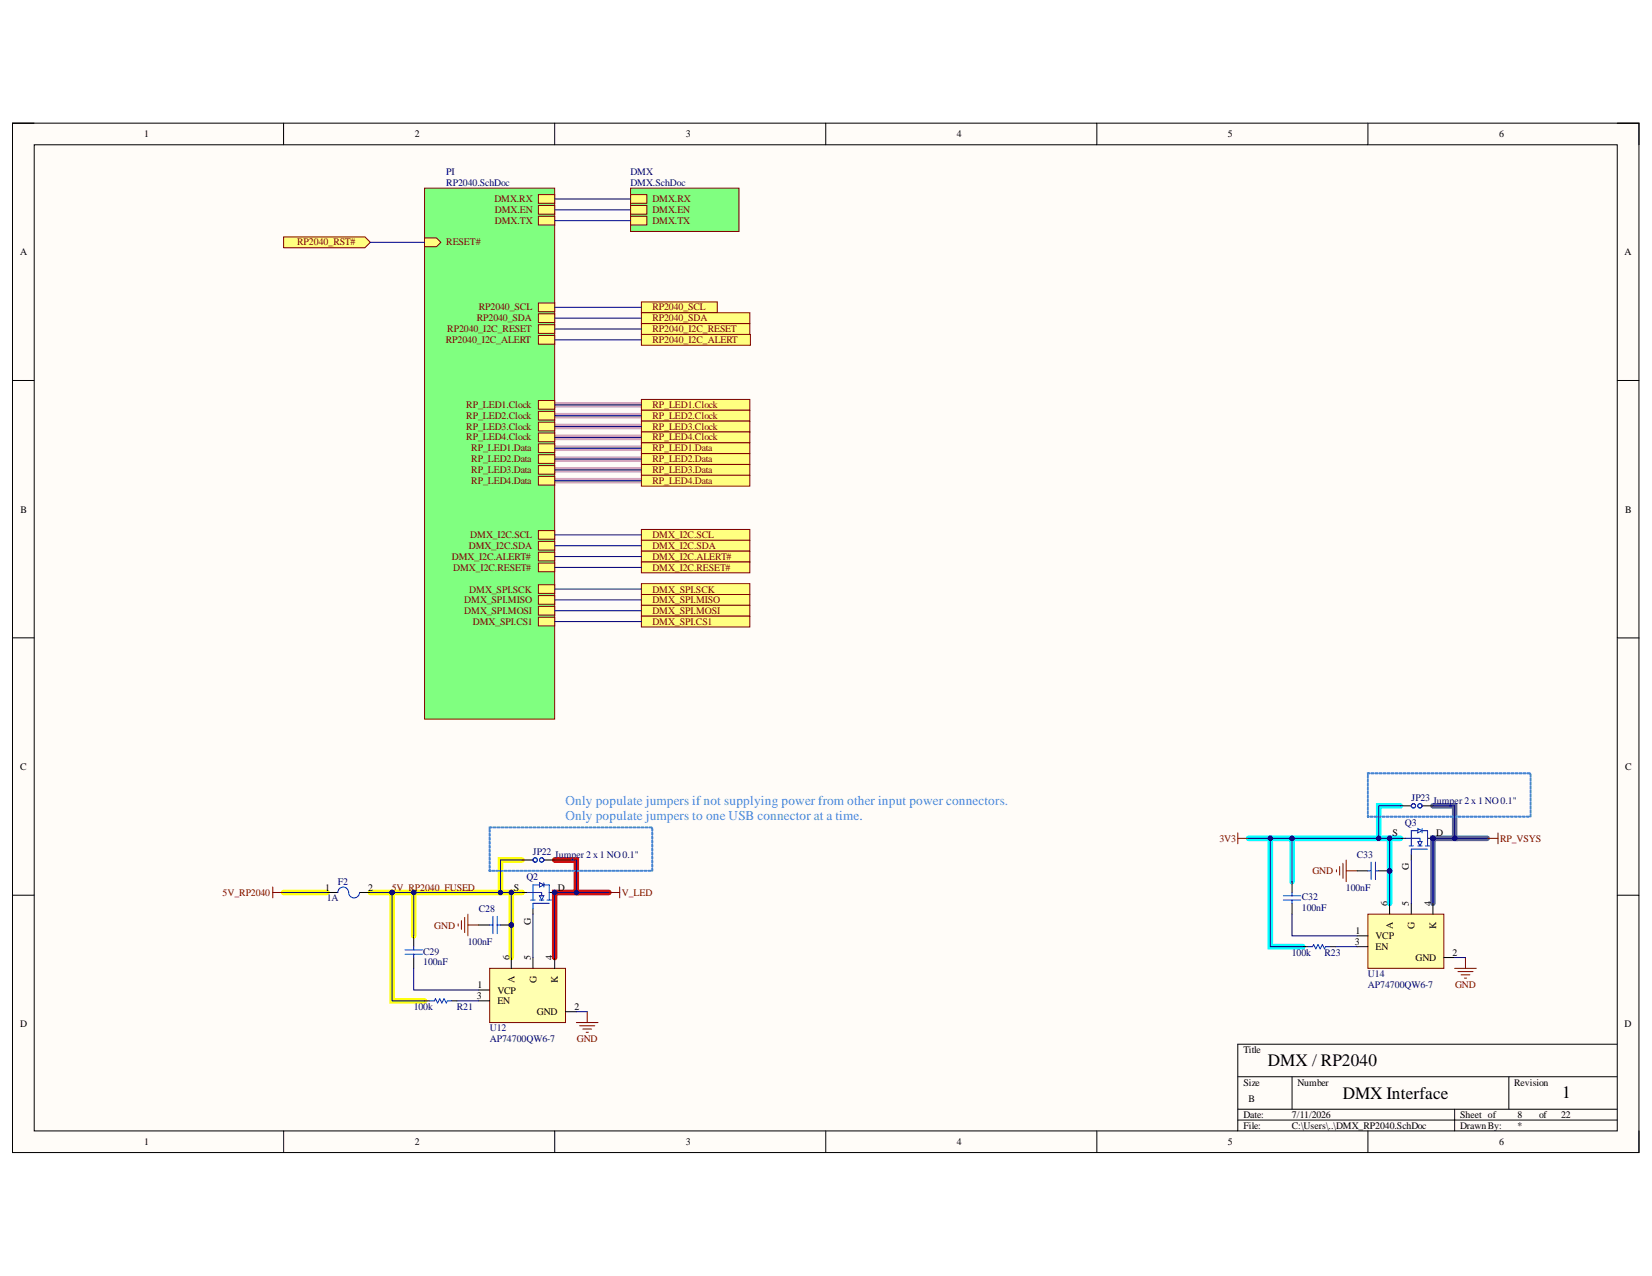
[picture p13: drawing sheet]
<svg xmlns="http://www.w3.org/2000/svg" width="279mm" height="216mm" viewBox="0 0 279 216" stroke-linecap="round" stroke-linejoin="round" font-family="sans-serif">
<defs><g id="words">
<g font-size="3">
<text x="214.4" y="180.3">DMX / RP2040</text>
<text x="227.1" y="186">DMX Interface</text>
<text x="264.2" y="185.8">1</text>
</g>
<g font-size="2.3" fill="#4a86e8">
<text x="95.6" y="136.2">Only populate jumpers ifnot supplying power from other input power connectors.</text>
<text x="95.6" y="138.7">Only populate jumpers to one USB connector at a time.</text>
</g>
<g font-size="1.7">
<text x="24.4" y="23.3">1</text>
<text x="70.2" y="23.3">2</text>
<text x="116" y="23.3">3</text>
<text x="161.8" y="23.3">4</text>
<text x="207.7" y="23.3">5</text>
<text x="253.5" y="23.3">6</text>
<text x="3.4" y="43.1">A</text>
<text x="274.8" y="43.1">A</text>
<text x="3.5" y="86.7">B</text>
<text x="274.9" y="86.7">B</text>
<text x="3.4" y="130.3">C</text>
<text x="274.9" y="130.3">C</text>
<text x="235.5" y="141.5">S</text>
<text x="242.9" y="141.5">D</text>
<text x="238.3" y="147.2" transform="rotate(-90 238.3 147.2)">G</text>
<text x="55" y="150.7">1</text>
<text x="62.3" y="150.7">2</text>
<text x="86.9" y="150.7">S</text>
<text x="94.4" y="150.7">D</text>
<text x="234.7" y="153.2" transform="rotate(-90 234.7 153.2)">6</text>
<text x="238.3" y="153.2" transform="rotate(-90 238.3 153.2)">5</text>
<text x="242" y="153.2" transform="rotate(-90 242 153.2)">4</text>
<text x="89.8" y="156.4" transform="rotate(-90 89.8 156.4)">G</text>
<text x="229.2" y="159.8">3</text>
<text x="229.2" y="158">1</text>
<text x="232.6" y="158.9">VCP</text>
<text x="232.6" y="160.7">EN</text>
<text x="235.6" y="157.1" transform="rotate(-90 235.6 157.1)">A</text>
<text x="239.2" y="157.1" transform="rotate(-90 239.2 157.1)">G</text>
<text x="242.9" y="157.2" transform="rotate(-90 242.9 157.2)">K</text>
<text x="245.7" y="161.7">2</text>
<text x="80.7" y="167.2">1</text>
<text x="86.1" y="162.4" transform="rotate(-90 86.1 162.4)">6</text>
<text x="87" y="166.3" transform="rotate(-90 87 166.3)">A</text>
<text x="89.8" y="162.4" transform="rotate(-90 89.8 162.4)">5</text>
<text x="90.7" y="166.3" transform="rotate(-90 90.7 166.3)">G</text>
<text x="93.4" y="162.4" transform="rotate(-90 93.4 162.4)">4</text>
<text x="94.4" y="166.3" transform="rotate(-90 94.4 166.3)">K</text>
<text x="239.4" y="162.6">GND</text>
<text x="3.4" y="173.8">D</text>
<text x="80.6" y="169">3</text>
<text x="84.1" y="168.1">VCP</text>
<text x="84.1" y="169.9">EN</text>
<text x="90.8" y="171.7">GND</text>
<text x="97.1" y="170.8">2</text>
<text x="274.8" y="173.8">D</text>
<text x="210.3" y="178.2">Title</text>
<text x="210.3" y="183.7">Size</text>
<text x="219.4" y="183.7">Number</text>
<text x="256.1" y="183.7">Revision</text>
<text x="210.3" y="189.2">Date:</text>
<text x="210.3" y="191">File:</text>
<text x="211.1" y="186.4">B</text>
<text x="218.5" y="189.2">7/11/2026</text>
<text x="218.5" y="191">C:\Users\..\DMX_RP2040.SchDoc</text>
<text x="246.9" y="189.2">Sheet of</text>
<text x="246.9" y="191">DrawnBy:</text>
<text x="256.7" y="191">*</text>
<text x="256.7" y="189.2">8</text>
<text x="260.3" y="189.2">of</text>
<text x="264" y="189.2">22</text>
<text x="24.4" y="193.7">1</text>
<text x="70.2" y="193.7">2</text>
<text x="116" y="193.7">3</text>
<text x="161.8" y="193.7">4</text>
<text x="207.7" y="193.7">5</text>
<text x="253.5" y="193.7">6</text>
</g>
<g font-size="1.7" fill="#000080">
<text x="75.5" y="29.6">PI</text>
<text x="106.6" y="29.6">DMX</text>
<text x="75.5" y="31.5">RP2040.SchDoc</text>
<text x="106.6" y="31.5">DMX.SchDoc</text>
<text x="238.7" y="135.4">JP23</text>
<text x="242.4" y="136">Jumper 2 x 1 NO 0.1&quot;</text>
<text x="237.6" y="139.7">Q3</text>
<text x="57.1" y="149.7">F2</text>
<text x="89" y="148.8">Q2</text>
<text x="90.1" y="144.6">JP22</text>
<text x="93.8" y="145.2">Jumper 2 x 1 NO 0.1&quot;</text>
<text x="229.5" y="145.2">C33</text>
<text x="55.3" y="152.5">1A</text>
<text x="81" y="154.3">C28</text>
<text x="220.2" y="154.1">100nF</text>
<text x="220.2" y="152.3">C32</text>
<text x="227.6" y="150.7">100nF</text>
<text x="71.6" y="161.5">C29</text>
<text x="79.1" y="159.8">100nF</text>
<text x="218.5" y="161.7">100k</text>
<text x="224" y="161.7">R23</text>
<text x="71.6" y="163.3">100nF</text>
<text x="231.4" y="165.3">U14</text>
<text x="231.4" y="167.2">AP74700QW6-7</text>
<text x="70" y="170.8">100k</text>
<text x="77.3" y="170.8">R21</text>
<text x="82.8" y="174.5">U12</text>
<text x="82.8" y="176.3">AP74700QW6-7</text>
</g>
<g font-size="1.7" fill="#800000">
<text x="83.6" y="34.3">DMX.RX</text>
<text x="110.3" y="34.3">DMX.RX</text>
<text x="50.3" y="41.5">RP2040_RST#</text>
<text x="75.5" y="41.5">RESET#</text>
<text x="83.7" y="36">DMX.EN</text>
<text x="83.7" y="37.9">DMX.TX</text>
<text x="110.3" y="36">DMX.EN</text>
<text x="110.3" y="37.9">DMX.TX</text>
<text x="81" y="52.5">RP2040_SCL</text>
<text x="110.3" y="52.5">RP2040_SCL</text>
<text x="75.4" y="58">RP2040_I2C_ALERT</text>
<text x="75.7" y="56.3">RP2040_I2C_RESET</text>
<text x="80.6" y="54.4">RP2040_SDA</text>
<text x="110.3" y="54.4">RP2040_SDA</text>
<text x="110.3" y="56.3">RP2040_I2C_RESET</text>
<text x="110.3" y="58">RP2040_I2C_ALERT</text>
<text x="78.9" y="69">RP_LED1.Clock</text>
<text x="78.9" y="70.9">RP_LED2.Clock</text>
<text x="110.3" y="69">RP_LED1.Clock</text>
<text x="110.3" y="70.9">RP_LED2.Clock</text>
<text x="78.9" y="72.8">RP_LED3.Clock</text>
<text x="78.9" y="74.5">RP_LED4.Clock</text>
<text x="79.7" y="76.4">RP_LED1.Data</text>
<text x="110.3" y="72.8">RP_LED3.Clock</text>
<text x="110.3" y="74.5">RP_LED4.Clock</text>
<text x="110.3" y="76.4">RP_LED1.Data</text>
<text x="79.7" y="78.3">RP_LED2.Data</text>
<text x="79.7" y="80">RP_LED3.Data</text>
<text x="79.7" y="81.9">RP_LED4.Data</text>
<text x="110.3" y="78.3">RP_LED2.Data</text>
<text x="110.3" y="80">RP_LED3.Data</text>
<text x="110.3" y="81.9">RP_LED4.Data</text>
<text x="76.4" y="94.8">DMX_I2C.ALERT#</text>
<text x="79.3" y="92.9">DMX_I2C.SDA</text>
<text x="79.5" y="91">DMX_I2C.SCL</text>
<text x="110.3" y="91">DMX_I2C.SCL</text>
<text x="110.3" y="92.9">DMX_I2C.SDA</text>
<text x="110.3" y="94.8">DMX_I2C.ALERT#</text>
<text x="76.7" y="96.5">DMX_I2C.RESET#</text>
<text x="79.4" y="100.3">DMX_SPI.SCK</text>
<text x="110.3" y="96.5">DMX_I2C.RESET#</text>
<text x="110.3" y="100.3">DMX_SPI.SCK</text>
<text x="78.5" y="102">DMX_SPI.MISO</text>
<text x="78.5" y="103.9">DMX_SPI.MOSI</text>
<text x="80" y="105.8">DMX_SPI.CS1</text>
<text x="110.3" y="102">DMX_SPI.MISO</text>
<text x="110.3" y="103.9">DMX_SPI.MOSI</text>
<text x="110.3" y="105.8">DMX_SPI.CS1</text>
<text x="206.2" y="142.4">3V3</text>
<text x="253.7" y="142.4">RP_VSYS</text>
<text x="222" y="147.9">GND</text>
<text x="37.7" y="151.6">5V_RP2040</text>
<text x="66.3" y="150.7">5V_RP2040_FUSED</text>
<text x="105.2" y="151.6">V_LED</text>
<text x="73.5" y="157.1">GND</text>
<text x="246.1" y="167.2">GND</text>
<text x="97.6" y="176.3">GND</text>
</g>
</g></defs>
<path d="M2.1 20.8h275.1v174.2h-275.1z" fill-rule="evenodd" fill="#fffcf8"/>
<path d="M2.1 20.8h275.1v174.2h-275.1z" fill="none" stroke="#000" stroke-width=".17"/>
<path d="M5.8 24.5h267.7v166.9h-267.7z" fill-rule="evenodd" fill="#fffcf8"/>
<g fill="none" stroke="#000" stroke-width=".17">
<path d="M2.1 20.8h3.7M5.8 24.5h267.7v166.9h-267.7zM48 20.8v3.7M93.8 20.8v3.7M139.7 20.8v3.7M185.5 20.8v3.7M231.3 20.8v3.7M273.5 20.8h3.7v3.7M2.1 64.4h3.7M273.5 64.4h3.7M2.1 107.9h3.7M273.5 107.9h3.7"/>
<path d="M2.1 151.5h3.7M273.5 151.5h3.7M273.5 176.7h-64.2v14.7M48 191.4v3.6M93.8 191.4v3.6M139.7 191.4v3.6M185.5 191.4v3.6M209.3 182.2h64.2M209.3 187.7h64.2M209.3 189.5h64.2M218.5 182.2v5.5M231.3 191.4v3.6"/>
<path d="M246 187.7v3.7M255.2 182.2v5.5M277.2 191.4v3.6"/>
</g>
<path d="M48 151h7.3M62.6 151h25.7M66.3 151v18.3h5.5M70 151v7.3M86.5 151v11M88.3 145.5h-3.7v5.5" fill="none" stroke="#ff0" stroke-width=".94"/>
<path d="M93.8 145.5h3.7v5.5h-3.7v11M97.5 151h5.5" fill="none" stroke="#f00" stroke-width=".94"/>
<path d="M236.9 136.3h-3.7v5.5M211.2 141.8h25.7M214.8 141.8v18.4h5.5M218.5 141.8v7.4M235 141.8v11" fill="none" stroke="#0ff" stroke-width=".94"/>
<path d="M242.4 136.3h3.6v5.5h-3.6v11M246 141.8h5.5" fill="none" stroke="#45818e" stroke-width=".94"/>
<path d="M93.8 68.5h14.7M93.8 70.3h14.7M93.8 72.2h14.7M93.8 74h14.7M93.8 75.8h14.7M93.8 77.7h14.7M93.8 79.5h14.7M93.8 81.3h14.7" fill="none" stroke="#d5a6bd" stroke-width=".94"/>
<path d="M106.6 31.8h18.4v7.4h-18.4z" fill-rule="evenodd" fill="#80ff80"/>
<path d="M106.6 31.8h18.4v7.4h-18.4z" fill="none" stroke="#800000" stroke-width=".17"/>
<path d="M106.6 32.9h2.8v1.5h-2.8z" fill-rule="evenodd" fill="#ffff80"/>
<path d="M106.6 32.9h2.8v1.5h-2.8z" fill="none" stroke="#800000" stroke-width=".17"/>
<path d="M106.6 34.8h2.8v1.4h-2.8z" fill-rule="evenodd" fill="#ffff80"/>
<path d="M106.6 34.8h2.8v1.4h-2.8z" fill="none" stroke="#800000" stroke-width=".17"/>
<path d="M106.6 36.6h2.8v1.5h-2.8z" fill-rule="evenodd" fill="#ffff80"/>
<path d="M106.6 36.6h2.8v1.5h-2.8z" fill="none" stroke="#800000" stroke-width=".17"/>
<path d="M71.8 31.8h22v89.9h-22z" fill-rule="evenodd" fill="#80ff80"/>
<path d="M71.8 31.8h22v89.9h-22z" fill="none" stroke="#800000" stroke-width=".17"/>
<path d="M71.8 40.3h2l.8 .7-.8 .7h-2z" fill-rule="evenodd" fill="#ffff80"/>
<path d="M71.8 40.3h2l.8 .7-.8 .7h-2z" fill="none" stroke="#800000" stroke-width=".17"/>
<path d="M91.1 51.3h2.7v1.4h-2.7z" fill-rule="evenodd" fill="#ffff80"/>
<path d="M91.1 51.3h2.7v1.4h-2.7z" fill="none" stroke="#800000" stroke-width=".17"/>
<path d="M91.1 53.1h2.7v1.5h-2.7z" fill-rule="evenodd" fill="#ffff80"/>
<path d="M91.1 53.1h2.7v1.5h-2.7z" fill="none" stroke="#800000" stroke-width=".17"/>
<path d="M91.1 54.9h2.7v1.5h-2.7z" fill-rule="evenodd" fill="#ffff80"/>
<path d="M91.1 54.9h2.7v1.5h-2.7z" fill="none" stroke="#800000" stroke-width=".17"/>
<path d="M91.1 67.8h2.7v1.4h-2.7z" fill-rule="evenodd" fill="#ffff80"/>
<path d="M91.1 67.8h2.7v1.4h-2.7z" fill="none" stroke="#800000" stroke-width=".17"/>
<path d="M91.1 69.6h2.7v1.5h-2.7z" fill-rule="evenodd" fill="#ffff80"/>
<path d="M91.1 69.6h2.7v1.5h-2.7z" fill="none" stroke="#800000" stroke-width=".17"/>
<path d="M91.1 71.4h2.7v1.5h-2.7z" fill-rule="evenodd" fill="#ffff80"/>
<path d="M91.1 71.4h2.7v1.5h-2.7z" fill="none" stroke="#800000" stroke-width=".17"/>
<path d="M91.1 73.3h2.7v1.4h-2.7z" fill-rule="evenodd" fill="#ffff80"/>
<path d="M91.1 73.3h2.7v1.4h-2.7z" fill="none" stroke="#800000" stroke-width=".17"/>
<path d="M91.1 75.1h2.7v1.5h-2.7z" fill-rule="evenodd" fill="#ffff80"/>
<path d="M91.1 75.1h2.7v1.5h-2.7z" fill="none" stroke="#800000" stroke-width=".17"/>
<path d="M91.1 76.9h2.7v1.5h-2.7z" fill-rule="evenodd" fill="#ffff80"/>
<path d="M91.1 76.9h2.7v1.5h-2.7z" fill="none" stroke="#800000" stroke-width=".17"/>
<path d="M91.1 78.8h2.7v1.4h-2.7z" fill-rule="evenodd" fill="#ffff80"/>
<path d="M91.1 78.8h2.7v1.4h-2.7z" fill="none" stroke="#800000" stroke-width=".17"/>
<path d="M91.1 80.6h2.7v1.5h-2.7z" fill-rule="evenodd" fill="#ffff80"/>
<path d="M91.1 80.6h2.7v1.5h-2.7z" fill="none" stroke="#800000" stroke-width=".17"/>
<path d="M91.1 56.8h2.7v1.4h-2.7z" fill-rule="evenodd" fill="#ffff80"/>
<path d="M91.1 56.8h2.7v1.4h-2.7z" fill="none" stroke="#800000" stroke-width=".17"/>
<path d="M91.1 32.9h2.7v1.5h-2.7z" fill-rule="evenodd" fill="#ffff80"/>
<path d="M91.1 32.9h2.7v1.5h-2.7z" fill="none" stroke="#800000" stroke-width=".17"/>
<path d="M91.1 34.8h2.7v1.4h-2.7z" fill-rule="evenodd" fill="#ffff80"/>
<path d="M91.1 34.8h2.7v1.4h-2.7z" fill="none" stroke="#800000" stroke-width=".17"/>
<path d="M91.1 36.6h2.7v1.5h-2.7z" fill-rule="evenodd" fill="#ffff80"/>
<path d="M91.1 36.6h2.7v1.5h-2.7z" fill="none" stroke="#800000" stroke-width=".17"/>
<path d="M91.1 89.8h2.7v1.4h-2.7z" fill-rule="evenodd" fill="#ffff80"/>
<path d="M91.1 89.8h2.7v1.4h-2.7z" fill="none" stroke="#800000" stroke-width=".17"/>
<path d="M91.1 91.6h2.7v1.5h-2.7z" fill-rule="evenodd" fill="#ffff80"/>
<path d="M91.1 91.6h2.7v1.5h-2.7z" fill="none" stroke="#800000" stroke-width=".17"/>
<path d="M91.1 93.4h2.7v1.5h-2.7z" fill-rule="evenodd" fill="#ffff80"/>
<path d="M91.1 93.4h2.7v1.5h-2.7z" fill="none" stroke="#800000" stroke-width=".17"/>
<path d="M91.1 95.3h2.7v1.4h-2.7z" fill-rule="evenodd" fill="#ffff80"/>
<path d="M91.1 95.3h2.7v1.4h-2.7z" fill="none" stroke="#800000" stroke-width=".17"/>
<path d="M91.1 104.4h2.7v1.5h-2.7z" fill-rule="evenodd" fill="#ffff80"/>
<path d="M91.1 104.4h2.7v1.5h-2.7z" fill="none" stroke="#800000" stroke-width=".17"/>
<path d="M91.1 98.9h2.7v1.5h-2.7z" fill-rule="evenodd" fill="#ffff80"/>
<path d="M91.1 98.9h2.7v1.5h-2.7z" fill="none" stroke="#800000" stroke-width=".17"/>
<path d="M91.1 100.8h2.7v1.4h-2.7z" fill-rule="evenodd" fill="#ffff80"/>
<path d="M91.1 100.8h2.7v1.4h-2.7z" fill="none" stroke="#800000" stroke-width=".17"/>
<path d="M91.1 102.6h2.7v1.5h-2.7z" fill-rule="evenodd" fill="#ffff80"/>
<path d="M91.1 102.6h2.7v1.5h-2.7z" fill="none" stroke="#800000" stroke-width=".17"/>
<path d="M48 40.1h13.7l.9 .9-.9 .9h-13.7z" fill-rule="evenodd" fill="#ffff80"/>
<path d="M48 40.1h13.7l.9 .9-.9 .9h-13.7z" fill="none" stroke="#800000" stroke-width=".17"/>
<path d="M88.3 145.5h1.8M92 145.5h1.8" fill="none" stroke="#000" stroke-width=".17"/>
<g fill="none" stroke="#00f" stroke-width=".17">
<circle cx="90.5" cy="145.5" r=".37"/>
<circle cx="91.6" cy="145.5" r=".37"/>
</g>
<circle cx="93.8" cy="151" r=".37" fill="#000080"/>
<circle cx="93.8" cy="151" r=".37" fill="none" stroke="#000080" stroke-width=".17"/>
<path d="M88.3 151h.9M90.1 153.8v.9M92.9 151h.9" fill="none" stroke="#000" stroke-width=".17"/>
<circle cx="93.8" cy="151" r=".37" fill="#000080"/>
<circle cx="93.8" cy="151" r=".37" fill="none" stroke="#000080" stroke-width=".17"/>
<path d="M89.2 151h2.4v.6M89.8 152.3h.7M91.2 151.6h.8l-.4 .7zM91.2 149.4l.8 .3-.8 .4zM91.2 149.7h-1.1v2.6M91.2 152.3h.8M92 149.7h.9v2.6M92 149.4v.7M92.5 152.3h.8M92.9 152.8h-2.8v1" fill="none" stroke="#00f" stroke-width=".17"/>
<path d="M82.8 163.8h12.8v9.2h-12.8z" fill-rule="evenodd" fill="#ffffb0"/>
<path d="M77.5 156.3v.4M78 155.8v1.4M78.6 155.2v2.6M79.1 154.7v3.6M79.1 156.5h1.9M82.8 163.8h12.8v9.2h-12.8zM97.5 173h3.6M98 173.6h2.6M98.6 174.1h1.4M99.1 174.7h.4M99.3 171.2v1.8" fill="none" stroke="#800000" stroke-width=".17"/>
<path d="M70 158.3v1.9M70 162v1.8M81 167.5h1.8M81 169.3h1.8M86.5 162v1.8M90.1 162v1.8M93.8 162v1.8M95.6 171.2h1.9" fill="none" stroke="#000" stroke-width=".17"/>
<path d="M68.5 160.7h2.9M68.5 161.5h2.9M70 160.2v.5M70 161.5v.5" fill="none" stroke="#00f" stroke-width=".17"/>
<circle cx="86.5" cy="156.5" r=".36" fill="#000080"/>
<circle cx="86.5" cy="156.5" r=".36" fill="none" stroke="#000080" stroke-width=".17"/>
<path d="M84.6 156.5h1.9" fill="none" stroke="#000" stroke-width=".17"/>
<circle cx="86.5" cy="156.5" r=".36" fill="#000080"/>
<circle cx="86.5" cy="156.5" r=".36" fill="none" stroke="#000080" stroke-width=".17"/>
<path d="M55.3 151h1.8M60.8 151h1.8M81 156.5h1.8" fill="none" stroke="#000" stroke-width=".17"/>
<path d="M57.1 151a.92 .92 0 0 1 .9-.9 .92 .92 0 0 1 1 .9 .92 .92 0 0 0 .9 .9 .92 .92 0 0 0 .9-.9M82.8 156.5h.6M83.4 155v3M84.1 155v3M84.1 156.5h.5" fill="none" stroke="#00f" stroke-width=".17"/>
<path d="M82.7 147.1l.2 .1-.1 .2zM82.7 146.4l.2 .1-.1 .4zM82.7 145.8h.2l-.1 .4zM82.7 145.1h.2l-.1 .5zM82.7 144.4l.2 .1-.1 .4zM82.7 143.7l.2 .1-.1 .4zM82.7 143.1h.2l-.1 .4zM82.7 142.4h.2l-.1 .5zM82.7 141.7l.2 .1-.1 .4zM82.7 141l.2 .1-.1 .4zM82.7 140.3l.2 .1-.1 .4zM82.7 139.9l.5 .1-.4 .1 .1-.1-.1 .2zM83.4 139.9l.5 .1-.5 .1zM84 139.9l.5 .1-.4 .1zM84.7 139.9l.5 .1-.4 .1zM85.4 139.9l.5 .1-.4 .1zM86.1 139.9l.5 .1-.5 .1zM86.8 139.9l.4 .1-.4 .1zM87.4 139.9l.5 .1-.4 .1zM88.1 139.9l.5 .1-.4 .1zM88.8 139.9l.5 .1-.5 .1zM89.5 139.9l.4 .1-.4 .1zM90.1 139.9l.5 .1-.4 .1zM90.8 139.9l.5 .1-.4 .1zM91.5 139.9l.5 .1-.4 .1zM92.2 139.9l.5 .1-.5 .1zM92.8 139.9l.5 .1-.4 .1zM93.5 139.9l.5 .1-.4 .1zM94.2 139.9l.5 .1-.4 .1zM94.9 139.9l.5 .1-.5 .1zM95.6 139.9l.4 .1-.4 .1zM96.2 139.9l.5 .1-.4 .1zM96.9 139.9l.5 .1-.4 .1zM97.6 139.9l.5 .1-.5 .1zM98.3 139.9l.4 .1-.4 .1zM98.9 139.9l.5 .1-.4 .1zM99.6 139.9l.5 .1-.4 .1zM100.3 139.9l.5 .1-.4 .1zM101 139.9l.5 .1-.5 .1zM101.6 139.9l.5 .1-.4 .1zM102.3 139.9l.5 .1-.4 .1zM103 139.9l.5 .1-.4 .1zM103.7 139.9l.5 .1-.5 .1zM104.4 139.9l.4 .1-.4 .1zM105 139.9l.5 .1-.4 .1zM105.7 139.9l.5 .1-.4 .1zM106.4 139.9l.5 .1-.5 .1zM107.1 139.9l.4 .1-.4 .1zM107.7 139.9l.5 .1-.4 .1zM108.4 139.9l.5 .1-.4 .1zM109.1 139.9l.5 .1-.4 .1zM109.8 139.9l.5 .1-.5 .1zM110.3 140.1l.1 .1-.1 .4zM110.3 140.8l.1 .1-.1 .4zM110.3 141.5l.1 .1-.1 .4zM110.3 142.2h.1l-.1 .5zM110.3 142.9h.1l-.1 .4zM110.3 143.5l.1 .1-.1 .4zM110.3 144.2l.1 .1-.1 .4zM110.3 144.9h.1l-.1 .5zM110.3 145.6h.1l-.1 .4zM110.3 146.2l.1 .1-.1 .4zM110.3 146.9l.1 .1-.1 .4zM109.6 147.3h.5l-.4 .1zM108.9 147.3h.5l-.4 .1zM108.3 147.3h.4l-.4 .1zM107.6 147.3h.5l-.5 .1zM106.9 147.3h.5l-.4 .1zM106.2 147.3h.5l-.4 .1zM105.5 147.3h.5l-.4 .1zM104.9 147.3h.5l-.5 .1zM104.2 147.3h.5l-.4 .1zM103.5 147.3h.5l-.4 .1zM102.8 147.3h.5l-.4 .1zM102.2 147.3h.4l-.4 .1zM101.5 147.3h.5l-.5 .1zM100.8 147.3h.5l-.4 .1zM100.1 147.3h.5l-.4 .1zM99.5 147.3h.4l-.4 .1zM98.8 147.3h.5l-.5 .1zM98.1 147.3h.5l-.4 .1zM97.4 147.3h.5l-.4 .1zM96.7 147.3h.5l-.4 .1zM96.1 147.3h.5l-.5 .1zM95.4 147.3h.5l-.4 .1zM94.7 147.3h.5l-.4 .1zM94 147.3h.5l-.4 .1zM93.4 147.3h.4l-.4 .1zM92.7 147.3h.5l-.5 .1zM92 147.3h.5l-.4 .1zM91.3 147.3h.5l-.4 .1zM90.7 147.3h.4l-.4 .1zM90 147.3h.5l-.5 .1zM89.3 147.3h.5l-.4 .1zM88.6 147.3h.5l-.4 .1zM87.9 147.3h.5l-.4 .1zM87.3 147.3h.5l-.5 .1zM86.6 147.3h.5l-.4 .1zM85.9 147.3h.5l-.4 .1zM85.2 147.3h.5l-.4 .1zM84.6 147.3h.4l-.4 .1zM83.9 147.3h.5l-.5 .1zM83.2 147.3h.5l-.4 .1zM82.7 147.3h.3l-.2 .1z" fill="#4a86e8" stroke="#4a86e8" stroke-width=".17"/>
<path d="M103 151h1.8M104.8 150.1v1.8" fill="none" stroke="#800000" stroke-width=".17"/>
<circle cx="66.3" cy="151" r=".37" fill="#000080"/>
<circle cx="66.3" cy="151" r=".37" fill="none" stroke="#000080" stroke-width=".17"/>
<path d="M46.1 150.1v1.8M46.1 151h1.9" fill="none" stroke="#800000" stroke-width=".17"/>
<path d="M236.9 136.3h1.8M240.5 136.3h1.9" fill="none" stroke="#000" stroke-width=".17"/>
<g fill="none" stroke="#00f" stroke-width=".17">
<circle cx="239.1" cy="136.3" r=".36"/>
<circle cx="239.1" cy="136.3" r=".37"/>
<circle cx="240.2" cy="136.3" r=".36"/>
<circle cx="240.2" cy="136.3" r=".37"/>
</g>
<circle cx="242.4" cy="141.8" r=".36" fill="#000080"/>
<circle cx="242.4" cy="141.8" r=".36" fill="none" stroke="#000080" stroke-width=".17"/>
<path d="M236.9 141.8h.9M238.7 144.6v.9M241.4 141.8h1" fill="none" stroke="#000" stroke-width=".17"/>
<circle cx="242.4" cy="141.8" r=".36" fill="#000080"/>
<circle cx="242.4" cy="141.8" r=".36" fill="none" stroke="#000080" stroke-width=".17"/>
<path d="M237.8 141.8h2.4v.6M238.3 143.1h.8M239.8 142.4h.7l-.3 .7zM239.8 140.2l.7 .4-.7 .3zM239.8 140.6h-1.1v2.5M239.8 143.1h.7M240.5 140.6h.9v2.5M240.5 140.2v.7M241.1 143.1h.7M241.4 143.7h-2.7v.9" fill="none" stroke="#00f" stroke-width=".17"/>
<path d="M231.3 154.7h12.9v9.1h-12.9z" fill-rule="evenodd" fill="#ffffb0"/>
<path d="M226 147.2v.3M226.6 146.6v1.5M227.1 146.1v2.5M227.7 145.5v3.7M227.7 147.3h1.8M231.3 154.7h12.9v9.1h-12.9zM246 163.8h3.7M246.6 164.4h2.5M247.1 164.9h1.5M247.7 165.5h.3M247.9 162v1.8" fill="none" stroke="#800000" stroke-width=".17"/>
<path d="M218.5 149.2v1.8M218.5 152.8v1.9M229.5 158.3h1.8M235 152.8v1.9M238.7 152.8v1.9M242.4 152.8v1.9M229.5 160.2h1.8M244.2 162h1.8" fill="none" stroke="#000" stroke-width=".17"/>
<path d="M217 151.6h3M217 152.3h3M218.5 151v.6M218.5 152.3v.5" fill="none" stroke="#00f" stroke-width=".17"/>
<circle cx="235" cy="147.3" r=".37" fill="#000080"/>
<circle cx="235" cy="147.3" r=".37" fill="none" stroke="#000080" stroke-width=".17"/>
<path d="M233.2 147.3h1.8" fill="none" stroke="#000" stroke-width=".17"/>
<circle cx="235" cy="147.3" r=".37" fill="#000080"/>
<circle cx="235" cy="147.3" r=".37" fill="none" stroke="#000080" stroke-width=".17"/>
<path d="M229.5 147.3h1.8" fill="none" stroke="#000" stroke-width=".17"/>
<path d="M231.3 147.3h.6M231.9 145.9v2.9M232.6 145.9v2.9M232.6 147.3h.6" fill="none" stroke="#00f" stroke-width=".17"/>
<path d="M231.3 138h.1l-.1 .3zM231.3 137.3h.1l-.1 .5zM231.3 136.6l.1 .1-.1 .4zM231.3 135.9l.1 .1-.1 .4zM231.3 135.2l.1 .1-.1 .4zM231.3 134.6h.1l-.1 .4zM231.3 133.9h.1l-.1 .5zM231.3 133.2l.1 .1-.1 .4zM231.3 132.5l.1 .1-.1 .4zM231.3 131.9h.1l-.1 .4zM231.3 131.2h.1l-.1 .5zM231.3 130.8h.4l-.4 .1 .1-.1-.1 .2zM231.9 130.8h.5l-.4 .1zM232.6 130.8h.5l-.4 .1zM233.3 130.8h.5l-.5 .1zM233.9 130.8h.5l-.4 .1zM234.6 130.8h.5l-.4 .1zM235.3 130.8h.5l-.4 .1zM236 130.8h.5l-.5 .1zM236.7 130.8h.4l-.4 .1zM237.3 130.8h.5l-.4 .1zM238 130.8h.5l-.4 .1zM238.7 130.8h.5l-.5 .1zM239.4 130.8h.4l-.4 .1zM240 130.8h.5l-.4 .1zM240.7 130.8h.5l-.4 .1zM241.4 130.8h.5l-.4 .1zM242.1 130.8h.5l-.5 .1zM242.7 130.8h.5l-.4 .1zM243.4 130.8h.5l-.4 .1zM244.1 130.8h.5l-.4 .1zM244.8 130.8h.5l-.5 .1zM245.5 130.8h.4l-.4 .1zM246.1 130.8h.5l-.4 .1zM246.8 130.8h.5l-.4 .1zM247.5 130.8h.5l-.5 .1zM248.2 130.8h.4l-.4 .1zM248.8 130.8h.5l-.4 .1zM249.5 130.8h.5l-.4 .1zM250.2 130.8h.5l-.4 .1zM250.9 130.8h.5l-.5 .1zM251.5 130.8h.5l-.4 .1zM252.2 130.8h.5l-.4 .1zM252.9 130.8h.5l-.4 .1zM253.6 130.8h.5l-.5 .1zM254.3 130.8h.4l-.4 .1zM254.9 130.8h.5l-.4 .1zM255.6 130.8h.5l-.4 .1zM256.3 130.8h.5l-.5 .1zM257 130.8h.4l-.4 .1zM257.6 130.8h.5l-.4 .1zM258.3 130.8h.5l-.4 .1zM258.8 131h.1v.5zM258.8 131.7h.1v.4zM258.8 132.3l.1 .1v.4zM258.8 133l.1 .1v.4zM258.8 133.7h.1v.5zM258.8 134.4h.1v.4zM258.8 135l.1 .1v.4zM258.8 135.7l.1 .1v.4zM258.8 136.4l.1 .1v.4zM258.8 137.1h.1v.5zM258.8 137.7l.1 .1v.4zM258.2 138.1l.4 .1-.4 .1zM257.5 138.1l.5 .1-.5 .1zM256.8 138.1l.5 .1-.4 .1zM256.1 138.1l.5 .1-.4 .1zM255.4 138.1l.5 .1-.4 .1zM254.8 138.1l.5 .1-.5 .1zM254.1 138.1l.5 .1-.4 .1zM253.4 138.1l.5 .1-.4 .1zM252.7 138.1l.5 .1-.4 .1zM252.1 138.1l.4 .1-.4 .1zM251.4 138.1l.5 .1-.5 .1zM250.7 138.1l.5 .1-.4 .1zM250 138.1l.5 .1-.4 .1zM249.4 138.1l.4 .1-.4 .1zM248.7 138.1l.5 .1-.5 .1zM248 138.1l.5 .1-.4 .1zM247.3 138.1l.5 .1-.4 .1zM246.6 138.1l.5 .1-.4 .1zM246 138.1l.5 .1-.5 .1zM245.3 138.1l.5 .1-.4 .1zM244.6 138.1l.5 .1-.4 .1zM243.9 138.1l.5 .1-.4 .1zM243.3 138.1l.4 .1-.4 .1zM242.6 138.1l.5 .1-.5 .1zM241.9 138.1l.5 .1-.4 .1zM241.2 138.1l.5 .1-.4 .1zM240.6 138.1l.4 .1-.4 .1zM239.9 138.1l.5 .1-.5 .1zM239.2 138.1l.5 .1-.4 .1zM238.5 138.1l.5 .1-.4 .1zM237.8 138.1l.5 .1-.4 .1zM237.2 138.1l.5 .1-.5 .1zM236.5 138.1l.5 .1-.4 .1zM235.8 138.1l.5 .1-.4 .1zM235.1 138.1l.5 .1-.4 .1zM234.5 138.1l.4 .1-.4 .1zM233.8 138.1l.5 .1-.5 .1zM233.1 138.1l.5 .1-.4 .1zM232.4 138.1l.5 .1-.4 .1zM231.8 138.1l.4 .1-.4 .1zM231.3 138.1l.3 .1-.3 .1z" fill="#4a86e8" stroke="#4a86e8" stroke-width=".17"/>
<path d="M209.3 141.8h1.9M209.3 140.9v1.9M251.5 141.8h1.9M253.4 140.9v1.9" fill="none" stroke="#800000" stroke-width=".17"/>
<path d="M108.5 51.1h12.8v1.8h-12.8z" fill-rule="evenodd" fill="#ffff80"/>
<path d="M108.5 51.1h12.8v1.8h-12.8z" fill="none" stroke="#800000" stroke-width=".17"/>
<path d="M108.5 52.9h18.3v1.9h-18.3z" fill-rule="evenodd" fill="#ffff80"/>
<path d="M108.5 52.9h18.3v1.9h-18.3z" fill="none" stroke="#800000" stroke-width=".17"/>
<path d="M108.5 54.8h18.3v1.8h-18.3z" fill-rule="evenodd" fill="#ffff80"/>
<path d="M108.5 54.8h18.3v1.8h-18.3z" fill="none" stroke="#800000" stroke-width=".17"/>
<path d="M108.5 56.6h18.4v1.8h-18.4z" fill-rule="evenodd" fill="#ffff80"/>
<path d="M108.5 56.6h18.4v1.8h-18.4z" fill="none" stroke="#800000" stroke-width=".17"/>
<path d="M108.5 67.6h18.3v1.8h-18.3z" fill-rule="evenodd" fill="#ffff80"/>
<path d="M108.5 67.6h18.3v1.8h-18.3z" fill="none" stroke="#800000" stroke-width=".17"/>
<path d="M108.5 69.4h18.3v1.9h-18.3z" fill-rule="evenodd" fill="#ffff80"/>
<path d="M108.5 69.4h18.3v1.9h-18.3z" fill="none" stroke="#800000" stroke-width=".17"/>
<path d="M108.5 71.3h18.3v1.8h-18.3z" fill-rule="evenodd" fill="#ffff80"/>
<path d="M108.5 71.3h18.3v1.8h-18.3z" fill="none" stroke="#800000" stroke-width=".17"/>
<path d="M108.5 73.1h18.3v1.8h-18.3z" fill-rule="evenodd" fill="#ffff80"/>
<path d="M108.5 73.1h18.3v1.8h-18.3z" fill="none" stroke="#800000" stroke-width=".17"/>
<path d="M108.5 74.9h18.3v1.9h-18.3z" fill-rule="evenodd" fill="#ffff80"/>
<path d="M108.5 74.9h18.3v1.9h-18.3z" fill="none" stroke="#800000" stroke-width=".17"/>
<path d="M108.5 76.8h18.3v1.8h-18.3z" fill-rule="evenodd" fill="#ffff80"/>
<path d="M108.5 76.8h18.3v1.8h-18.3z" fill="none" stroke="#800000" stroke-width=".17"/>
<path d="M108.5 78.6h18.3v1.8h-18.3z" fill-rule="evenodd" fill="#ffff80"/>
<path d="M108.5 78.6h18.3v1.8h-18.3z" fill="none" stroke="#800000" stroke-width=".17"/>
<path d="M108.5 80.4h18.3v1.9h-18.3z" fill-rule="evenodd" fill="#ffff80"/>
<path d="M108.5 80.4h18.3v1.9h-18.3z" fill="none" stroke="#800000" stroke-width=".17"/>
<path d="M108.5 89.6h18.3v1.8h-18.3z" fill-rule="evenodd" fill="#ffff80"/>
<path d="M108.5 89.6h18.3v1.8h-18.3z" fill="none" stroke="#800000" stroke-width=".17"/>
<path d="M108.5 91.4h18.3v1.9h-18.3z" fill-rule="evenodd" fill="#ffff80"/>
<path d="M108.5 91.4h18.3v1.9h-18.3z" fill="none" stroke="#800000" stroke-width=".17"/>
<path d="M108.5 93.3h18.3v1.8h-18.3z" fill-rule="evenodd" fill="#ffff80"/>
<path d="M108.5 93.3h18.3v1.8h-18.3z" fill="none" stroke="#800000" stroke-width=".17"/>
<path d="M108.5 95.1h18.3v1.8h-18.3z" fill-rule="evenodd" fill="#ffff80"/>
<path d="M108.5 95.1h18.3v1.8h-18.3z" fill="none" stroke="#800000" stroke-width=".17"/>
<path d="M108.5 98.8h18.3v1.8h-18.3z" fill-rule="evenodd" fill="#ffff80"/>
<path d="M108.5 98.8h18.3v1.8h-18.3z" fill="none" stroke="#800000" stroke-width=".17"/>
<path d="M108.5 100.6h18.3v1.8h-18.3z" fill-rule="evenodd" fill="#ffff80"/>
<path d="M108.5 100.6h18.3v1.8h-18.3z" fill="none" stroke="#800000" stroke-width=".17"/>
<path d="M108.5 102.4h18.3v1.9h-18.3z" fill-rule="evenodd" fill="#ffff80"/>
<path d="M108.5 102.4h18.3v1.9h-18.3z" fill="none" stroke="#800000" stroke-width=".17"/>
<path d="M108.5 104.3h18.3v1.8h-18.3z" fill-rule="evenodd" fill="#ffff80"/>
<path d="M108.5 104.3h18.3v1.8h-18.3z" fill="none" stroke="#800000" stroke-width=".17"/>
<path d="M62.6 41h9.2M62.6 151h25.7" fill="none" stroke="#000080" stroke-width=".17"/>
<circle cx="66.3" cy="151" r=".37" fill="#000080"/>
<circle cx="66.3" cy="151" r=".37" fill="none" stroke="#000080" stroke-width=".17"/>
<circle cx="70" cy="151" r=".37" fill="#000080"/>
<circle cx="70" cy="151" r=".37" fill="none" stroke="#000080" stroke-width=".17"/>
<circle cx="84.6" cy="151" r=".37" fill="#000080"/>
<circle cx="84.6" cy="151" r=".37" fill="none" stroke="#000080" stroke-width=".17"/>
<circle cx="86.5" cy="151" r=".37" fill="#000080"/>
<g fill="none" stroke="#000080" stroke-width=".17">
<path d="M70 151v7.3M70 163.8v3.7h11M97.5 171.2h1.8"/>
<circle cx="86.5" cy="151" r=".37"/>
</g>
<circle cx="70" cy="151" r=".37" fill="#000080"/>
<g fill="none" stroke="#000080" stroke-width=".17">
<path d="M88.3 145.5h-3.7v5.5"/>
<circle cx="70" cy="151" r=".37"/>
</g>
<circle cx="84.6" cy="151" r=".37" fill="#000080"/>
<g fill="none" stroke="#000080" stroke-width=".17">
<path d="M48 151h7.3M97.5 151h5.5"/>
<circle cx="84.6" cy="151" r=".37"/>
</g>
<circle cx="97.5" cy="151" r=".37" fill="#000080"/>
<g fill="none" stroke="#000080" stroke-width=".17">
<path d="M211.2 141.8h25.7"/>
<circle cx="97.5" cy="151" r=".37"/>
</g>
<circle cx="214.8" cy="141.8" r=".37" fill="#000080"/>
<circle cx="214.8" cy="141.8" r=".37" fill="none" stroke="#000080" stroke-width=".17"/>
<circle cx="218.5" cy="141.8" r=".37" fill="#000080"/>
<circle cx="218.5" cy="141.8" r=".37" fill="none" stroke="#000080" stroke-width=".17"/>
<circle cx="233.2" cy="141.8" r=".37" fill="#000080"/>
<circle cx="233.2" cy="141.8" r=".37" fill="none" stroke="#000080" stroke-width=".17"/>
<circle cx="235" cy="141.8" r=".37" fill="#000080"/>
<g fill="none" stroke="#000080" stroke-width=".17">
<path d="M218.5 154.7v3.6h11M218.5 141.8v7.4M246 162h1.9"/>
<circle cx="235" cy="141.8" r=".37"/>
</g>
<circle cx="218.5" cy="141.8" r=".37" fill="#000080"/>
<g fill="none" stroke="#000080" stroke-width=".17">
<path d="M236.9 136.3h-3.7v5.5"/>
<circle cx="218.5" cy="141.8" r=".37"/>
</g>
<circle cx="233.2" cy="141.8" r=".37" fill="#000080"/>
<g fill="none" stroke="#000080" stroke-width=".17">
<path d="M246 141.8h5.5"/>
<circle cx="233.2" cy="141.8" r=".37"/>
</g>
<circle cx="246" cy="141.8" r=".37" fill="#000080"/>
<g fill="none" stroke="#000080" stroke-width=".17">
<path d="M93.8 33.7h12.8M93.8 35.5h12.8M93.8 37.3h12.8M93.8 52h14.7M93.8 53.8h14.7M93.8 55.7h14.7M93.8 57.5h14.7M93.8 68.5h14.7M93.8 70.3h14.7M93.8 72.2h14.7M93.8 74h14.7M93.8 75.8h14.7"/>
<path d="M93.8 77.7h14.7M93.8 79.5h14.7M93.8 81.3h14.7M93.8 90.5h14.7M93.8 92.3h14.7M93.8 94.2h14.7M93.8 96h14.7M93.8 99.7h14.7M93.8 105.2h14.7M93.8 101.5h14.7M93.8 103.3h14.7M242.4 136.3h3.6v5.5h-3.6v11"/>
<circle cx="246" cy="141.8" r=".37"/>
</g>
<circle cx="242.4" cy="141.8" r=".36" fill="#000080"/>
<circle cx="242.4" cy="141.8" r=".36" fill="none" stroke="#000080" stroke-width=".17"/>
<circle cx="246" cy="141.8" r=".37" fill="#000080"/>
<g fill="none" stroke="#000080" stroke-width=".17">
<path d="M86.5 151v11M90.1 154.7v7.3M238.7 145.5v7.3"/>
<circle cx="246" cy="141.8" r=".37"/>
</g>
<circle cx="86.5" cy="151" r=".37" fill="#000080"/>
<circle cx="86.5" cy="151" r=".37" fill="none" stroke="#000080" stroke-width=".17"/>
<circle cx="86.5" cy="156.5" r=".36" fill="#000080"/>
<g fill="none" stroke="#000080" stroke-width=".17">
<path d="M93.8 145.5h3.7v5.5h-3.7v11"/>
<circle cx="86.5" cy="156.5" r=".36"/>
</g>
<circle cx="93.8" cy="151" r=".37" fill="#000080"/>
<circle cx="93.8" cy="151" r=".37" fill="none" stroke="#000080" stroke-width=".17"/>
<circle cx="97.5" cy="151" r=".37" fill="#000080"/>
<g fill="none" stroke="#000080" stroke-width=".17">
<path d="M235 141.8v11"/>
<circle cx="97.5" cy="151" r=".37"/>
</g>
<circle cx="235" cy="141.8" r=".37" fill="#000080"/>
<circle cx="235" cy="141.8" r=".37" fill="none" stroke="#000080" stroke-width=".17"/>
<circle cx="235" cy="147.3" r=".37" fill="#000080"/>
<g fill="none" stroke="#000080" stroke-width=".17">
<path d="M214.8 141.8v18.4h5.5"/>
<circle cx="235" cy="147.3" r=".37"/>
</g>
<circle cx="214.8" cy="141.8" r=".37" fill="#000080"/>
<g fill="none" stroke="#000080" stroke-width=".17">
<path d="M66.3 151v18.3h5.5M225.8 160.2h3.7"/>
<circle cx="214.8" cy="141.8" r=".37"/>
</g>
<path d="M220.3 160.2h1M224.9 160.2h.9" fill="none" stroke="#000" stroke-width=".17"/>
<path d="M221.3 160.2h.7l.2-.4 .3 .7 .4-.7 .4 .7 .3-.7 .4 .7 .2-.3h.7" fill="none" stroke="#00f" stroke-width=".17"/>
<circle cx="66.3" cy="151" r=".37" fill="#000080"/>
<g fill="none" stroke="#000080" stroke-width=".17">
<path d="M77.3 169.3h3.7"/>
<circle cx="66.3" cy="151" r=".37"/>
</g>
<path d="M71.8 169.3h.9M76.4 169.3h.9" fill="none" stroke="#000" stroke-width=".17"/>
<path d="M72.7 169.3h.8l.1-.3 .4 .7 .4-.7 .3 .7 .4-.7 .4 .7 .2-.4h.7" fill="none" stroke="#00f" stroke-width=".17"/>
<use href="#words"/>
</svg>
